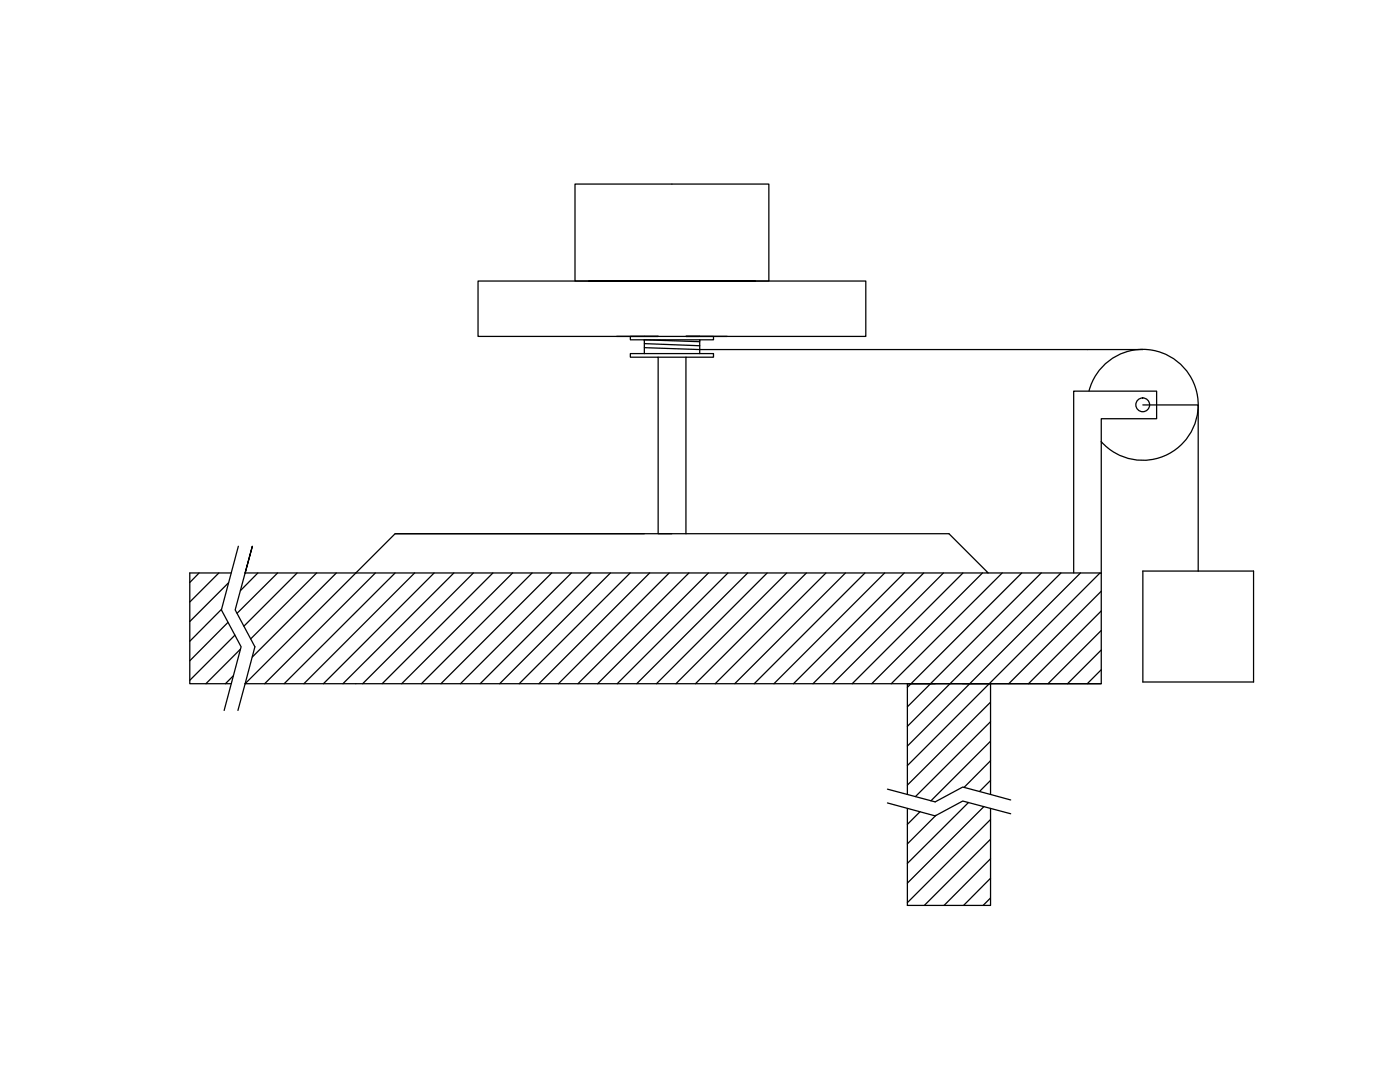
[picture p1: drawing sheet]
<svg xmlns="http://www.w3.org/2000/svg" width="279mm" height="216mm" viewBox="0 0 279 216" stroke-linecap="round" stroke-linejoin="round" font-family="sans-serif">
<!-- layer: 0 -->
<g fill="none" stroke="#000" stroke-width=".25">
<path d="M114.8 36.7h38.6v19.4h-38.6zM117.5 56.1h16.6h-38.7v11h47v.7h-2.8v2.8h2.8v.7h-5.5v35.2M150.7 56.1h-16.6h38.7v11h-33.2M123 67.1h8.3h-5.5v.7h2.8v2.8h-2.8v.7h5.5v35.2h2.8M128.6 69.4l11 .4h88.5M128.6 70.6h11M128.6 68.6l11 .4M131.3 71.3h5.6M136.9 67.1h2.7M139.6 67.1h-2.7h8.2M139.6 67.8h-11l11 .4M217.3 78a11.1 11.1 0 0 1 15.6-7.2 11.1 11.1 0 0 1 4 16.7 11.1 11.1 0 0 1-17.1 .6"/>
<path d="M228.1 80.8h11v33.1M39.7 114.3l-1.8 1.9M43.7 114.3l-5.8 5.8M45.6 116.3l-7.7 7.7M46.1 114.3h-8.2v22.1h8.2M47.6 109l-3.4 12.7 3.9 7.4-3.4 12.7M51.5 114.3l-3.5 3.5M55.4 114.3l-8.1 8.1M59.3 114.3l-10.6 10.7M63.2 114.3l-13.2 13.2M67.1 114.3l-16.7 16.8M71 114.3h-22.1l1.5-5.3-3.5 12.7 4 7.4-2 7.3"/>
<path d="M71 114.3l-22.1 22.1M74.9 114.3l-22.1 22.1M78.9 106.5h110.5l7.8 7.8h-126.2zM78.9 106.5h49.7M78.9 114.3l-22.2 22.1M82.7 114.3l-22.1 22.1M86.6 114.3l-22.1 22.1M90.6 114.3l-22.2 22.1M94.5 114.3l-22.1 22.1M98.4 114.3l-22.1 22.1M102.3 114.3l-22.1 22.1M106.2 114.3l-22.1 22.1"/>
<path d="M110.1 114.3l-22.1 22.1M114 114.3l-22.1 22.1M117.9 114.3l-22.1 22.1M121.8 114.3l-22.1 22.1M125.8 114.3l-22.2 22.1M129.7 114.3l-22.1 22.1M133.5 114.3l-22.1 22.1M137.5 114.3l-22.2 22.1M141.4 114.3l-22.1 22.1M145.3 114.3l-22.1 22.1M149.2 114.3l-22.1 22.1M153.1 114.3l-22.1 22.1"/>
<path d="M157 114.3l-22.1 22.1M160.9 114.3l-22.1 22.1M164.8 114.3l-22.1 22.1M168.7 114.3l-22.1 22.1M172.6 114.3l-22.1 22.1M176.6 114.3l-22.1 22.1M180.5 114.3l-22.1 22.1M184.3 114.3l-22.1 22.1M188.3 114.3l-22.1 22.1M192.2 114.3l-22.1 22.1M196.1 114.3l-22.1 22.1M197.2 114.3h22.6v22.1h-170.9"/>
<path d="M200 114.3l-22.1 22.1M203.9 114.3l-22.8 22.8M207.8 114.3l-26.7 26.7M211.7 114.3l-30.6 30.6M214.3 114.3v-36.3h16.5v5.6h-11v30.7M215.6 114.3l-34.5 34.6M219.5 114.3l-38.4 38.5M219.8 118l-18.5 18.4M228.1 113.9h22.1v22.2h-22.1zM44.2 121.6l-6.3 6.4M45.5 124.2l-7.6 7.7M46.6 134.9l-1.6 1.5"/>
<path d="M46.9 126.7l-9 9M48 129.5l-6.9 6.9M48.9 136.4l-1.4 5.4M181.1 136.4h5.5M192.1 136.4h5.6h-16.6v22.1M219.8 136.4h-22.1v22.1M219.8 121.9l-14.5 14.5M219.8 125.8l-10.6 10.6M219.8 129.7l-6.8 6.7M219.8 133.6l-2.8 2.8M177.1 157.5l9.5 2.5 5.5-3 9.6 2.6M197.7 140.1l-16.6 16.6"/>
<path d="M197.7 147.9l-11.9 11.9M197.7 155.7l-2.2 2.2M197.7 144l-15 14.9M197.7 151.8l-5.3 5.3M177.1 160.2l9.5 2.6 5.5-3 9.6 2.6M181.1 161.3v19.4h16.6v-19.4M183.6 162l-2.5 2.5M186.8 162.7l-5.7 5.7M193.3 160.1l-12.2 12.2M196.4 160.9l-15.3 15.3M197.7 163.5l-16.6 16.6M197.7 167.5l-13.2 13.2"/>
<path d="M197.7 171.4l-9.3 9.3M197.7 175.2l-5.4 5.5M197.7 179.2l-1.5 1.5"/>
<circle cx="228.1" cy="80.8" r="1.38"/>
</g>
</svg>
